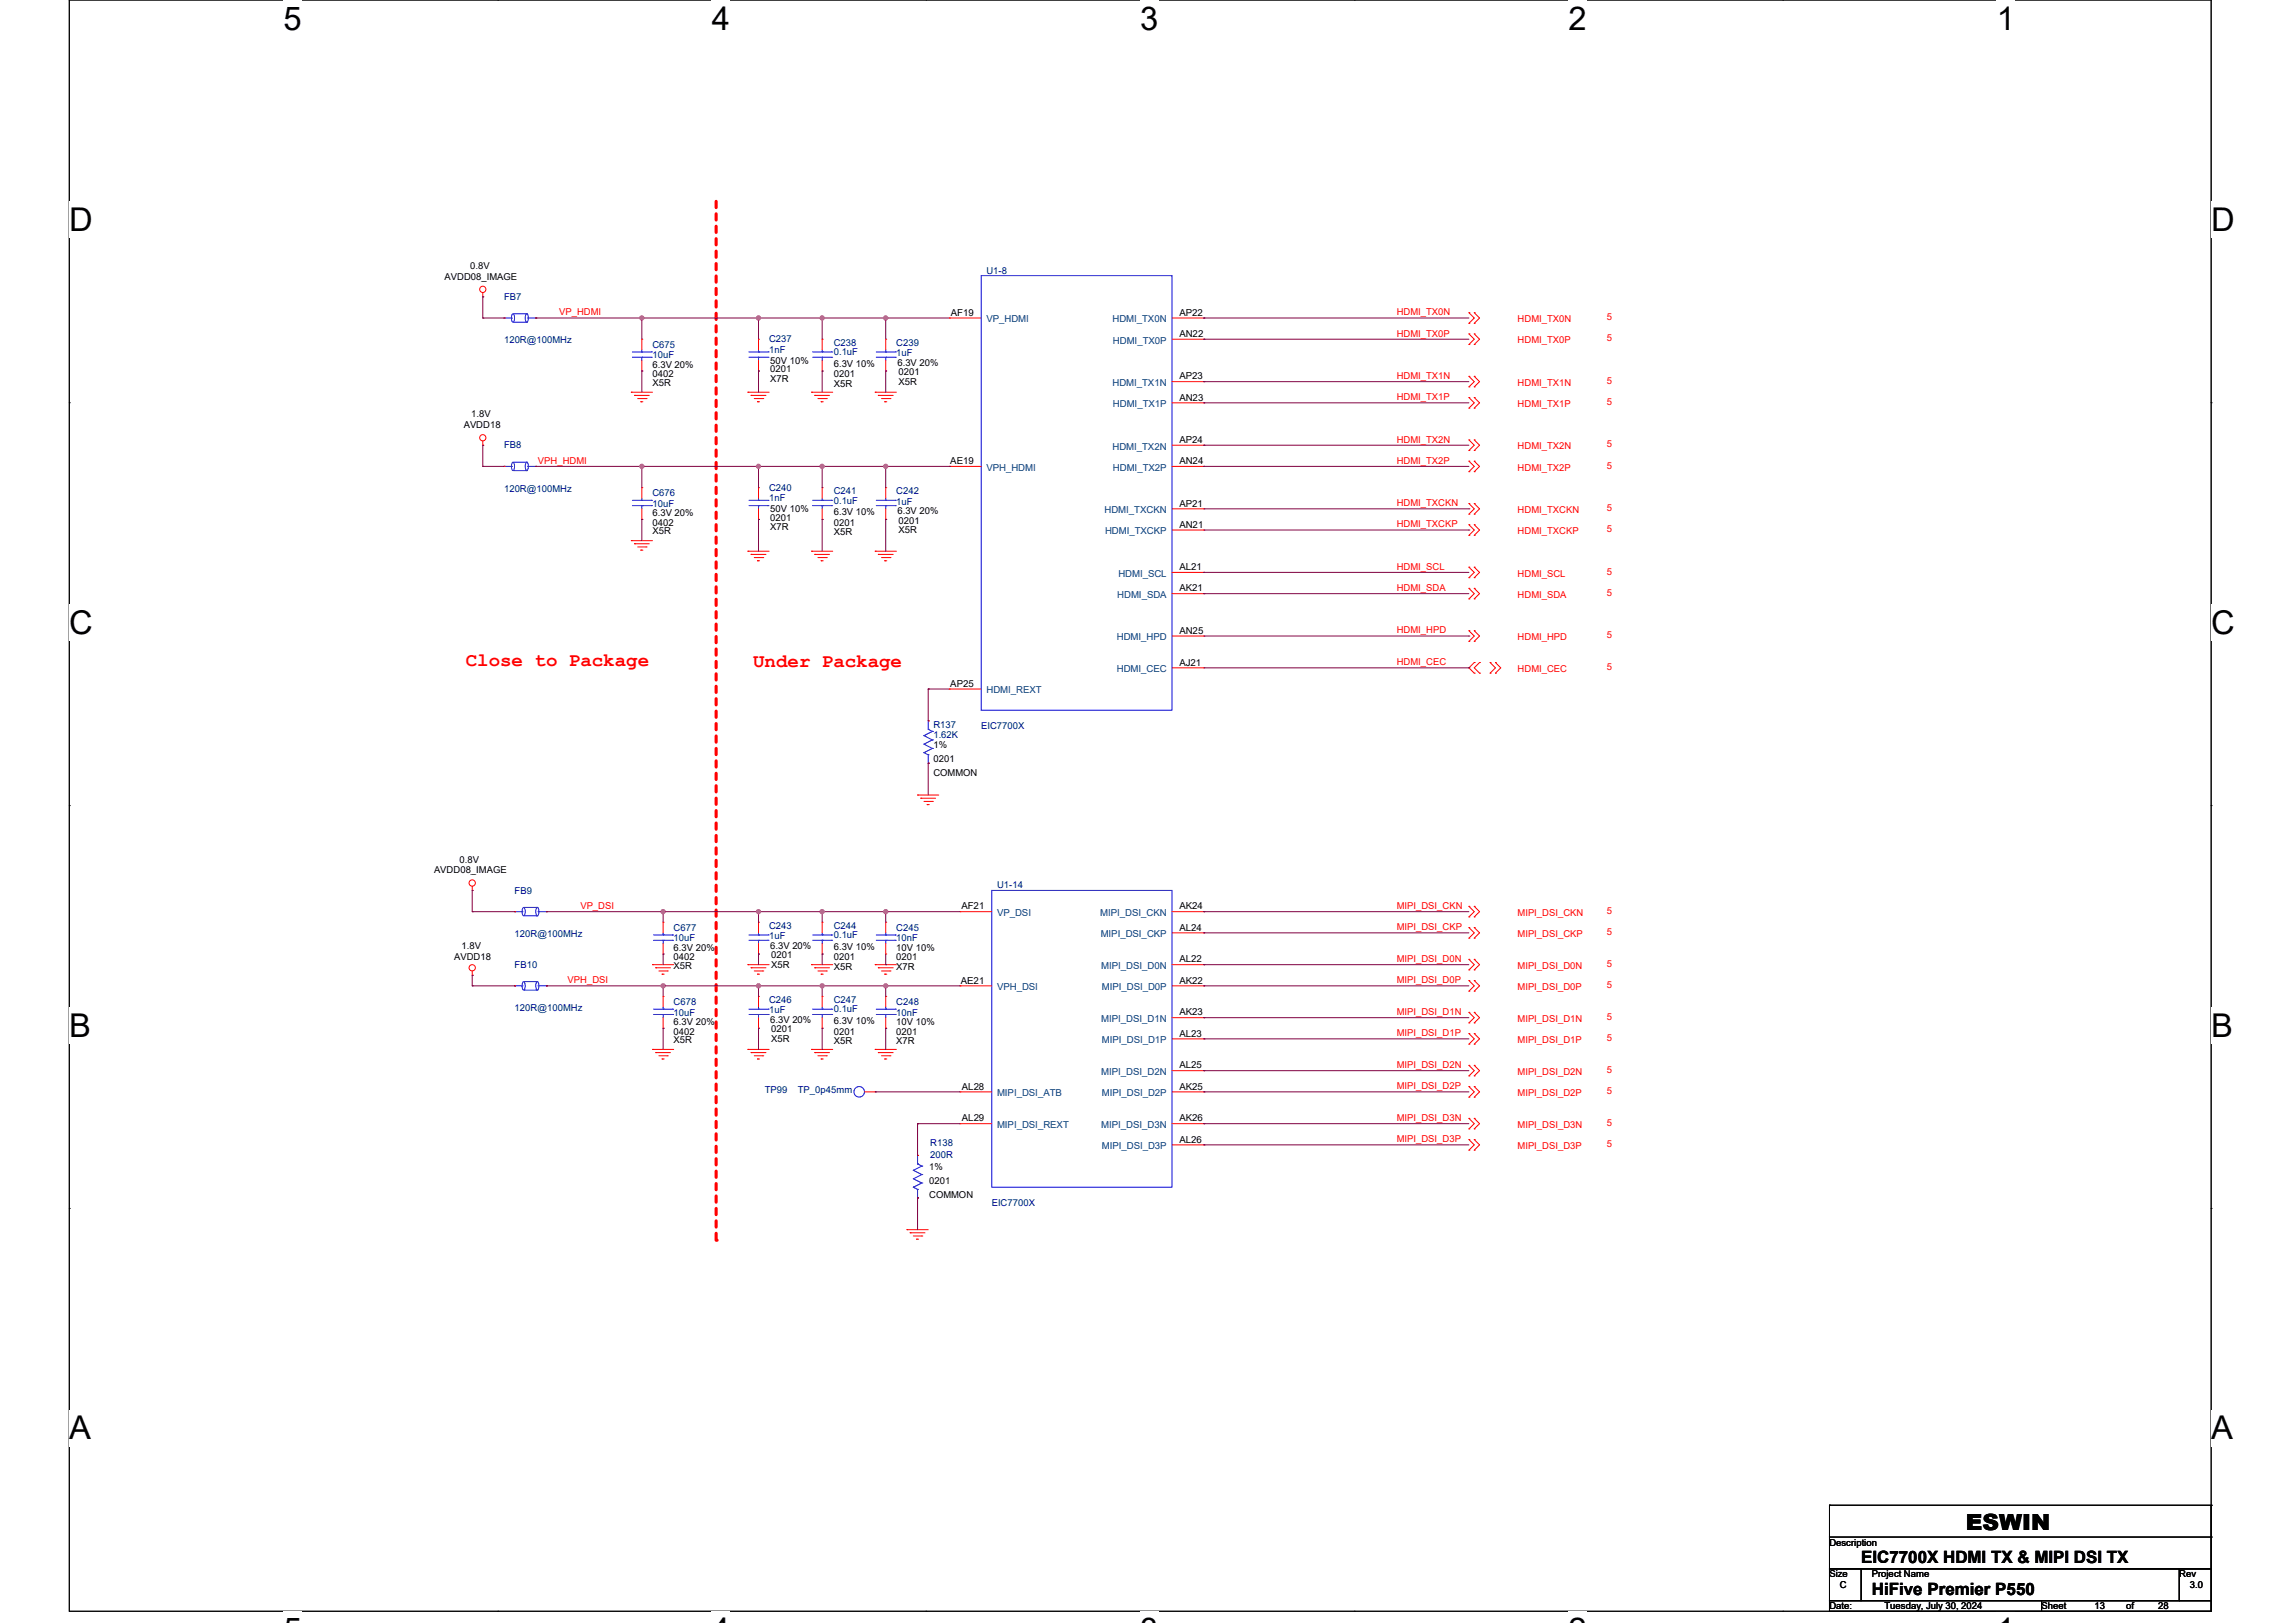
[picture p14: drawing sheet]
<svg xmlns="http://www.w3.org/2000/svg" width="297mm" height="210mm" viewBox="0 0 297 210" stroke-linecap="round" stroke-linejoin="round" font-family="sans-serif">
<defs><g id="words">
<g font-size="4.2">
<text x="36.7" y="3.8">5</text>
<text x="92.1" y="3.8">4</text>
<text x="147.5" y="3.8">3</text>
<text x="202.9" y="3.8">2</text>
<text x="258.3" y="3.8">1</text>
<text x="9" y="29.9">D</text>
<text x="286" y="29.9">D</text>
<text x="9" y="82">C</text>
<text x="286" y="82">C</text>
<text x="9" y="134.1">B</text>
<text x="286" y="134.1">B</text>
<text x="9" y="186.2">A</text>
<text x="286" y="186.2">A</text>
</g>
<text font-size="2.9" x="254.3" y="197.9">ESWIN</text>
<g font-size="2.5" fill="#f00">
<text x="60.3" y="86.1">Close to Package</text>
<text x="97.4" y="86.3">Under Package</text>
</g>
<g font-size="2.2">
<text x="240.8" y="202.3">EIC7700X HDMI TX &amp; MIPI DSI TX</text>
<text x="242.1" y="206.4">HiFive Premier P550</text>
</g>
<g font-size="1.2">
<text x="60.8" y="34.8">0.8V</text>
<text x="57.5" y="36.2">AVDD08_IMAGE</text>
<text x="123" y="40.9">AF19</text>
<text x="152.6" y="40.9">AP22</text>
<text x="84.4" y="47.6">6.3V 20%</text>
<text x="99.6" y="47.1">50V 10%</text>
<text x="107.8" y="47.5">6.3V 10%</text>
<text x="116.1" y="47.3">6.3V 20%</text>
<text x="152.6" y="43.6">AN22</text>
<text x="60.9" y="53.9">1.8V</text>
<text x="84.4" y="48.8">0402</text>
<text x="84.4" y="49.9">X5R</text>
<text x="99.6" y="48.1">0201</text>
<text x="99.6" y="49.4">X7R</text>
<text x="107.8" y="48.8">0201</text>
<text x="107.8" y="50.1">X5R</text>
<text x="116.2" y="48.6">0201</text>
<text x="116.2" y="49.8">X5R</text>
<text x="152.6" y="49.1">AP23</text>
<text x="152.6" y="51.8">AN23</text>
<text x="60" y="55.4">AVDD18</text>
<text x="152.6" y="57.3">AP24</text>
<text x="122.9" y="60.1">AE19</text>
<text x="152.6" y="60.1">AN24</text>
<text x="152.6" y="65.6">AP21</text>
<text x="84.4" y="66.8">6.3V 20%</text>
<text x="84.4" y="68">0402</text>
<text x="84.4" y="69.1">X5R</text>
<text x="99.6" y="66.3">50V 10%</text>
<text x="99.6" y="67.4">0201</text>
<text x="99.6" y="68.6">X7R</text>
<text x="107.8" y="66.7">6.3V 10%</text>
<text x="107.8" y="68">0201</text>
<text x="107.8" y="69.3">X5R</text>
<text x="116.1" y="66.5">6.3V 20%</text>
<text x="116.2" y="67.8">0201</text>
<text x="116.2" y="69">X5R</text>
<text x="152.6" y="68.3">AN21</text>
<text x="152.6" y="73.8">AL21</text>
<text x="152.6" y="76.5">AK21</text>
<text x="152.6" y="82">AN25</text>
<text x="122.9" y="88.9">AP25</text>
<text x="152.6" y="86.1">AJ21</text>
<text x="120.7" y="96.8">1%</text>
<text x="120.7" y="98.6">0201</text>
<text x="120.7" y="100.4">COMMON</text>
<text x="56.1" y="113">AVDD08_IMAGE</text>
<text x="59.4" y="111.7">0.8V</text>
<text x="124.4" y="117.7">AF21</text>
<text x="152.6" y="117.7">AK24</text>
<text x="58.7" y="124.3">AVDD18</text>
<text x="59.7" y="122.8">1.8V</text>
<text x="87.1" y="123">6.3V 20%</text>
<text x="87.1" y="124.3">0402</text>
<text x="87.1" y="125.4">X5R</text>
<text x="99.6" y="122.8">6.3V 20%</text>
<text x="99.8" y="124">0201</text>
<text x="99.8" y="125.2">X5R</text>
<text x="107.8" y="122.9">6.3V 10%</text>
<text x="107.8" y="124.3">0201</text>
<text x="107.8" y="125.5">X5R</text>
<text x="115.9" y="123">10V 10%</text>
<text x="115.9" y="124.3">0201</text>
<text x="115.9" y="125.5">X7R</text>
<text x="152.6" y="120.4">AL24</text>
<text x="152.6" y="124.5">AL22</text>
<text x="124.3" y="127.3">AE21</text>
<text x="152.6" y="127.3">AK22</text>
<text x="152.6" y="131.4">AK23</text>
<text x="87.1" y="132.6">6.3V 20%</text>
<text x="87.1" y="133.9">0402</text>
<text x="87.1" y="135">X5R</text>
<text x="99.6" y="132.4">6.3V 20%</text>
<text x="99.8" y="133.6">0201</text>
<text x="99.8" y="134.8">X5R</text>
<text x="107.8" y="132.5">6.3V 10%</text>
<text x="107.8" y="133.9">0201</text>
<text x="107.8" y="135.1">X5R</text>
<text x="115.9" y="132.6">10V 10%</text>
<text x="115.9" y="133.9">0201</text>
<text x="115.9" y="135.1">X7R</text>
<text x="152.6" y="134.1">AL23</text>
<text x="124.4" y="141">AL28</text>
<text x="152.6" y="138.2">AL25</text>
<text x="152.6" y="141">AK25</text>
<text x="124.4" y="145.1">AL29</text>
<text x="152.6" y="145.1">AK26</text>
<text x="152.6" y="147.8">AL26</text>
<text x="120.2" y="151.4">1%</text>
<text x="120.2" y="153.2">0201</text>
<text x="120.2" y="155">COMMON</text>
<text x="236.6" y="200">Description</text>
<text x="236.6" y="204.1">Size</text>
<text x="236.6" y="208.2">Date:</text>
<text x="238" y="205.5">C</text>
<text x="242.1" y="204.1">Project Name</text>
<text x="243.8" y="208.2">Tuesday, July 30, 2024</text>
<text x="264.1" y="208.2">Sheet</text>
<text x="270.9" y="208.2">13</text>
<text x="275" y="208.2">of</text>
<text x="279.2" y="208.2">28</text>
<text x="281.9" y="204.1">Rev</text>
<text x="283.3" y="205.5">3.0</text>
</g>
<g font-size="1.2" fill="#000080">
<text x="127.6" y="35.4">U1-8</text>
<text x="65.2" y="38.8">FB7</text>
<text x="65.2" y="44.4">120R@100MHz</text>
<text x="84.4" y="45">C675</text>
<text x="84.4" y="46.4">10uF</text>
<text x="99.5" y="44.3">C237</text>
<text x="99.5" y="45.7">1nF</text>
<text x="107.8" y="44.7">C238</text>
<text x="107.8" y="46">0.1uF</text>
<text x="115.9" y="44.7">C239</text>
<text x="115.9" y="46.1">1uF</text>
<text x="65.2" y="58">FB8</text>
<text x="65.2" y="63.6">120R@100MHz</text>
<text x="84.4" y="64.2">C676</text>
<text x="84.4" y="65.6">10uF</text>
<text x="99.5" y="63.5">C240</text>
<text x="99.5" y="64.9">1nF</text>
<text x="107.8" y="63.9">C241</text>
<text x="107.8" y="65.2">0.1uF</text>
<text x="115.9" y="63.9">C242</text>
<text x="115.9" y="65.3">1uF</text>
<text x="120.7" y="94.2">R137</text>
<text x="120.7" y="95.5">1.62K</text>
<text x="126.9" y="94.4">EIC7700X</text>
<text x="66.6" y="115.6">FB9</text>
<text x="129" y="114.9">U1-14</text>
<text x="66.6" y="121.3">120R@100MHz</text>
<text x="66.6" y="125.2">FB10</text>
<text x="87.1" y="120.4">C677</text>
<text x="87.1" y="121.8">10uF</text>
<text x="99.5" y="120.2">C243</text>
<text x="99.5" y="121.5">1uF</text>
<text x="107.8" y="120.2">C244</text>
<text x="107.8" y="121.4">0.1uF</text>
<text x="115.9" y="120.4">C245</text>
<text x="115.9" y="121.8">10nF</text>
<text x="66.6" y="130.9">120R@100MHz</text>
<text x="87.1" y="130">C678</text>
<text x="87.1" y="131.4">10uF</text>
<text x="99.5" y="129.8">C246</text>
<text x="99.5" y="131.1">1uF</text>
<text x="107.8" y="129.8">C247</text>
<text x="107.8" y="131">0.1uF</text>
<text x="115.9" y="130">C248</text>
<text x="115.9" y="131.4">10nF</text>
<text x="98.9" y="141.4">TP99</text>
<text x="103.2" y="141.4">TP_0p45mm</text>
<text x="120.3" y="148.3">R138</text>
<text x="120.3" y="149.8">200R</text>
<text x="128.3" y="156.1">EIC7700X</text>
</g>
<g font-size="1.2" fill="#f00">
<text x="72.3" y="40.8">VP_HDMI</text>
<text x="180.7" y="40.8">HDMI_TX0N</text>
<text x="196.3" y="41.7">HDMI_TX0N</text>
<text x="207.8" y="41.4">5</text>
<text x="180.7" y="43.6">HDMI_TX0P</text>
<text x="196.3" y="44.4">HDMI_TX0P</text>
<text x="207.8" y="44.2">5</text>
<text x="180.7" y="49.1">HDMI_TX1N</text>
<text x="180.7" y="51.8">HDMI_TX1P</text>
<text x="196.3" y="49.9">HDMI_TX1N</text>
<text x="196.3" y="52.7">HDMI_TX1P</text>
<text x="207.8" y="49.7">5</text>
<text x="207.8" y="52.4">5</text>
<text x="180.7" y="57.3">HDMI_TX2N</text>
<text x="196.3" y="58.2">HDMI_TX2N</text>
<text x="207.8" y="57.9">5</text>
<text x="69.6" y="60">VPH_HDMI</text>
<text x="180.7" y="60">HDMI_TX2P</text>
<text x="180.7" y="65.5">HDMI_TXCKN</text>
<text x="196.3" y="60.9">HDMI_TX2P</text>
<text x="207.8" y="60.6">5</text>
<text x="180.7" y="68.3">HDMI_TXCKP</text>
<text x="196.3" y="66.4">HDMI_TXCKN</text>
<text x="196.3" y="69.1">HDMI_TXCKP</text>
<text x="207.8" y="66.1">5</text>
<text x="207.8" y="68.9">5</text>
<text x="180.7" y="73.7">HDMI_SCL</text>
<text x="180.7" y="76.5">HDMI_SDA</text>
<text x="196.3" y="74.6">HDMI_SCL</text>
<text x="196.3" y="77.4">HDMI_SDA</text>
<text x="207.8" y="74.3">5</text>
<text x="207.8" y="77.1">5</text>
<text x="180.7" y="82">HDMI_HPD</text>
<text x="196.3" y="82.8">HDMI_HPD</text>
<text x="207.8" y="82.6">5</text>
<text x="180.7" y="86.1">HDMI_CEC</text>
<text x="196.3" y="87">HDMI_CEC</text>
<text x="207.8" y="86.7">5</text>
<text x="75.1" y="117.6">VP_DSI</text>
<text x="180.7" y="117.6">MIPI_DSI_CKN</text>
<text x="196.3" y="118.5">MIPI_DSI_CKN</text>
<text x="207.8" y="118.2">5</text>
<text x="180.7" y="120.4">MIPI_DSI_CKP</text>
<text x="180.7" y="124.5">MIPI_DSI_D0N</text>
<text x="196.3" y="121.3">MIPI_DSI_CKP</text>
<text x="196.3" y="125.4">MIPI_DSI_D0N</text>
<text x="207.8" y="121">5</text>
<text x="207.8" y="125.1">5</text>
<text x="73.4" y="127.2">VPH_DSI</text>
<text x="180.7" y="127.2">MIPI_DSI_D0P</text>
<text x="180.7" y="131.3">MIPI_DSI_D1N</text>
<text x="196.3" y="128.1">MIPI_DSI_D0P</text>
<text x="207.8" y="127.8">5</text>
<text x="207.8" y="132">5</text>
<text x="180.7" y="134.1">MIPI_DSI_D1P</text>
<text x="196.3" y="132.2">MIPI_DSI_D1N</text>
<text x="196.3" y="135">MIPI_DSI_D1P</text>
<text x="207.8" y="134.7">5</text>
<text x="180.7" y="138.2">MIPI_DSI_D2N</text>
<text x="180.7" y="140.9">MIPI_DSI_D2P</text>
<text x="196.3" y="139.1">MIPI_DSI_D2N</text>
<text x="196.3" y="141.8">MIPI_DSI_D2P</text>
<text x="207.8" y="138.8">5</text>
<text x="207.8" y="141.6">5</text>
<text x="180.7" y="145.1">MIPI_DSI_D3N</text>
<text x="180.7" y="147.8">MIPI_DSI_D3P</text>
<text x="196.3" y="145.9">MIPI_DSI_D3N</text>
<text x="196.3" y="148.7">MIPI_DSI_D3P</text>
<text x="207.8" y="145.7">5</text>
<text x="207.8" y="148.4">5</text>
</g>
<g font-size="1.2" fill="#004080">
<text x="127.6" y="41.7">VP_HDMI</text>
<text x="143.9" y="41.7">HDMI_TX0N</text>
<text x="144" y="44.4">HDMI_TX0P</text>
<text x="143.9" y="49.9">HDMI_TX1N</text>
<text x="144" y="52.7">HDMI_TX1P</text>
<text x="143.9" y="58.2">HDMI_TX2N</text>
<text x="127.6" y="60.9">VPH_HDMI</text>
<text x="144" y="60.9">HDMI_TX2P</text>
<text x="142.9" y="66.4">HDMI_TXCKN</text>
<text x="142.9" y="69.1">HDMI_TXCKP</text>
<text x="144.5" y="77.4">HDMI_SDA</text>
<text x="144.7" y="74.6">HDMI_SCL</text>
<text x="144.5" y="82.9">HDMI_HPD</text>
<text x="127.6" y="89.7">HDMI_REXT</text>
<text x="144.5" y="87">HDMI_CEC</text>
<text x="129" y="118.5">VP_DSI</text>
<text x="142.3" y="118.5">MIPI_DSI_CKN</text>
<text x="142.4" y="121.3">MIPI_DSI_CKP</text>
<text x="142.5" y="125.4">MIPI_DSI_D0N</text>
<text x="129" y="128.1">VPH_DSI</text>
<text x="142.5" y="128.1">MIPI_DSI_D0P</text>
<text x="142.5" y="132.2">MIPI_DSI_D1N</text>
<text x="142.5" y="135">MIPI_DSI_D1P</text>
<text x="129" y="141.8">MIPI_DSI_ATB</text>
<text x="142.5" y="139.1">MIPI_DSI_D2N</text>
<text x="142.5" y="141.8">MIPI_DSI_D2P</text>
<text x="129" y="146">MIPI_DSI_REXT</text>
<text x="142.5" y="146">MIPI_DSI_D3N</text>
<text x="142.5" y="148.7">MIPI_DSI_D3P</text>
</g>
</g></defs>
<path d="M9 0h277v208.5h-277z" fill="none" stroke="#000" stroke-width=".13"/>
<g fill="#fff">
<path d="M36.7 0h2.3v4.7h-2.3z"/>
<path d="M36.7 208.5h2.3v1.5h-2.3z"/>
</g>
<path d="M64.4 0h.1M64.4 208.5h.1" fill="none" stroke="#000" stroke-width=".13"/>
<g fill="#fff">
<path d="M92.1 0h2.3v4.7h-2.3z"/>
<path d="M92.1 208.5h2.3v1.5h-2.3z"/>
</g>
<path d="M119.8 0h.1M119.8 208.5h.1" fill="none" stroke="#000" stroke-width=".13"/>
<g fill="#fff">
<path d="M147.5 0h2.3v4.7h-2.3z"/>
<path d="M147.5 208.5h2.3v1.5h-2.3z"/>
</g>
<path d="M175.2 0h.1M175.2 208.5h.1" fill="none" stroke="#000" stroke-width=".13"/>
<g fill="#fff">
<path d="M202.9 0h2.3v4.7h-2.3z"/>
<path d="M202.9 208.5h2.3v1.5h-2.3z"/>
</g>
<path d="M230.6 0h.1M230.6 208.5h.1" fill="none" stroke="#000" stroke-width=".13"/>
<g fill="#fff">
<path d="M258.3 0h2.4v4.7h-2.4z"/>
<path d="M258.3 208.5h2.4v1.5h-2.4z"/>
<path d="M9 26.1h3v4.7h-3z"/>
<path d="M286 26.1h3.1v4.7h-3.1z"/>
<path d="M9 78.2h3v4.7h-3z"/>
<path d="M286 78.2h3.1v4.7h-3.1z"/>
</g>
<path d="M9 52.1h.1M286 52.1h.1" fill="none" stroke="#000" stroke-width=".13"/>
<g fill="#fff">
<path d="M9 130.3h2.8v4.7h-2.8z"/>
<path d="M286 130.3h2.9v4.7h-2.9z"/>
</g>
<path d="M9 104.2h.1M286 104.2h.1" fill="none" stroke="#000" stroke-width=".13"/>
<g fill="#fff">
<path d="M9 182.4h2.8v4.7h-2.8z"/>
<path d="M286 182.4h2.9v4.7h-2.9z"/>
</g>
<path d="M9 156.4h.1M286 156.4h.1" fill="none" stroke="#000" stroke-width=".13"/>
<path d="M92.6 26.1v134.4" fill="none" stroke="#f00" stroke-width=".4" stroke-dasharray=".8 .8"/>
<circle cx="92.6" cy="160.5" r=".2" fill="#f00" stroke-dasharray=".8 .8"/>
<g fill="none" stroke="#f00" stroke-width=".13">
<path d="M62.5 38.4h.1M62.5 37.9v.5M62.5 57.6h.1M62.5 57.1v.5M65.2 41.1h.1M69.3 41.1h.1M81.7 50.7h.1M81.7 50.7h2.7M82.1 51.2h.1M82.1 51.2h1.9M82.5 51.6h1.1M82.9 52h.1"/>
<path d="M82.9 52h.3M83 43.9h.1M83 48h.1M83 43.9v1.4M83 46.6v1.4M83.6 51.6h.1M96.7 50.7h.1M96.7 50.7h2.8M97.2 51.2h.1M97.2 51.2h1.9M97.6 51.6h1.1M98 52h.1"/>
<path d="M98 52h.3M98.1 43.9h.1M98.1 48h.1M98.1 43.9v1.4M98.1 46.6v1.4M98.7 51.6h.1M105 50.7h.1M105 50.7h2.7M105.4 51.2h.1M105.4 51.2h1.9M105.8 51.6h1.1M106.2 52h.1"/>
<path d="M106.2 52h.3M106.4 43.9h.1M106.4 48h.1M106.4 43.9v1.4M106.4 46.6v1.4M106.9 51.6h.1M113.2 50.7h.1M113.2 50.7h2.8M113.6 51.2h.1M113.6 51.2h1.9M114 51.6h1.1M114.4 52h.1"/>
<path d="M114.4 52h.3M114.6 43.9h.1M114.6 48h.1M114.6 43.9v1.4M114.6 46.6v1.4M115.1 51.6h.1M122.8 41.1h.1M122.8 41.1h4.1M151.6 41.1h4.1M151.6 43.9h4.1M151.6 49.4h4.1M151.6 52.1h4.1"/>
<path d="M151.6 57.6h4.1M155.7 41.1h.1M155.7 43.9h.1M155.7 49.4h.1M155.7 52.1h.1M155.7 57.6h.1M190 41.8h.1M190 40.5h.1M190 44.6h.1M190 43.2h.1M190 50.1h.1M190 48.7h.1"/>
<path d="M190 52.8h.1M190 51.4h.1M190 58.3h.1M190 56.9h.1M190 59.7h.1M190 40.5l.7 .6-.7 .7M190 43.2l.7 .7-.7 .7M190 48.7l.7 .7-.7 .7M190 51.4l.7 .7-.7 .7M190 56.9l.7 .7-.7 .7M190 59.7l.7 .6-.7 .7M190.7 41.8h.1"/>
<path d="M190.7 40.5h.1M190.7 44.6h.1M190.7 43.2h.1M190.7 50.1h.1M190.7 48.7h.1M190.7 52.8h.1M190.7 51.4h.1M190.7 58.3h.1M190.7 56.9h.1M190.7 59.7h.1M190.7 40.5l.7 .6-.7 .7M190.7 43.2l.7 .7-.7 .7"/>
<path d="M190.7 48.7l.7 .7-.7 .7M190.7 51.4l.7 .7-.7 .7M190.7 56.9l.7 .7-.7 .7M190.7 59.7l.7 .6-.7 .7M65.2 60.3h.1M69.3 60.3h.1M81.7 70h.1M81.7 70h2.7M82.1 70.4h.1M82.1 70.4h1.9M82.5 70.8h1.1M82.9 71.2h.1"/>
<path d="M82.9 71.2h.3M83 63.1h.1M83 67.2h.1M83 63.1v1.4M83 65.8v1.4M83.6 70.8h.1M96.7 71.3h.1M96.7 71.3h2.8M97.2 71.7h.1M97.2 71.7h1.9M97.6 72.1h1.1M98 72.6h.1"/>
<path d="M98 72.6h.3M98.1 63.1h.1M98.1 67.2h.1M98.1 63.1v1.4M98.1 65.8v1.4M98.7 72.1h.1M105 71.3h.1M105 71.3h2.7M105.4 71.7h.1M105.4 71.7h1.9M105.8 72.1h1.1M106.2 72.6h.1"/>
<path d="M106.2 72.6h.3M106.4 63.1h.1M106.4 67.2h.1M106.4 63.1v1.4M106.4 65.8v1.4M106.9 72.1h.1M113.2 71.3h.1M113.2 71.3h2.8M113.6 71.7h.1M113.6 71.7h1.9M114 72.1h1.1M114.4 72.6h.1"/>
<path d="M114.4 72.6h.3M114.6 63.1h.1M114.6 67.2h.1M114.6 63.1v1.4M114.6 65.8v1.4M115.1 72.1h.1M122.8 60.3h.1M122.8 60.3h4.1M151.6 60.3h4.1M151.6 65.8h4.1M151.6 68.6h4.1M151.6 74.1h4.1"/>
<path d="M151.6 76.8h4.1M155.7 60.3h.1M155.7 65.8h.1M155.7 68.6h.1M155.7 74.1h.1M155.7 76.8h.1M190 61h.1M190 66.5h.1M190 65.2h.1M190 69.3h.1M190 67.9h.1M190 74.8h.1"/>
<path d="M190 73.4h.1M190 77.5h.1M190 76.1h.1M190 65.2l.7 .6-.7 .7M190 67.9l.7 .7-.7 .7M190 73.4l.7 .7-.7 .7M190 76.1l.7 .7-.7 .7M190.7 61h.1M190.7 66.5h.1M190.7 65.2h.1M190.7 69.3h.1M190.7 67.9h.1"/>
<path d="M190.7 74.8h.1M190.7 73.4h.1M190.7 77.5h.1M190.7 76.1h.1M190.7 65.2l.7 .6-.7 .7M190.7 67.9l.7 .7-.7 .7M190.7 73.4l.7 .7-.7 .7M190.7 76.1l.7 .7-.7 .7M120.1 93.3h.1M120.1 98.8h.1M122.8 89.2h.1M122.8 89.2h4.1"/>
<path d="M151.6 82.3h4.1M151.6 86.4h4.1M155.7 82.3h.1M155.7 86.4h.1M190 83h.1M190 81.6h.1M190 81.6l.7 .7-.7 .7M190.7 83h.1M190.7 81.6h.1M190.7 85.7h.1M190.7 87.1h.1M190.7 81.6l.7 .7-.7 .7"/>
<path d="M190.7 85.7l-.7 .7 .7 .7M191.4 87.1h.1M191.4 85.7h.1M191.4 85.7l-.7 .7 .7 .7M192.8 87.1h.1M192.8 85.7h.1M192.8 85.7l.6 .7-.6 .7M193.4 87.1h.1M193.4 85.7h.1M193.4 85.7l.7 .7-.7 .7M61.1 115.2h.1M61.1 114.7v.5"/>
<path d="M66.6 118h.1M70.7 118h.1M85.8 119.3h.1M85.8 119.3v1.4M98.1 119.3h.1M98.1 119.3v1.4M106.4 119.3h.1M106.4 119.3v1.4M114.6 119.3h.1M114.6 119.3v1.4M118.7 102.9h.1M118.7 102.9h2.7"/>
<path d="M119.1 103.3h.1M119.1 103.3h1.9M119.5 103.7h1.1M119.9 104.1h.1M119.9 104.1h.3M120.6 103.7h.1M124.2 118h.1M124.2 118h4.1M151.6 118h4.1M155.7 118h.1M190 118.6h.1M190 117.3h.1"/>
<path d="M190 117.3l.7 .7-.7 .6M190.7 118.6h.1M190.7 117.3h.1M190.7 117.3l.7 .7-.7 .6M61.1 126.2h.1M61.1 125.6v.6M66.6 127.6h.1M70.7 127.6h.1M84.4 124.8h.1M84.4 135.8h.1M84.4 135.8h2.7M84.4 124.8h2.7"/>
<path d="M84.8 125.2h.1M84.8 136.2h.1M84.8 136.2h1.9M84.8 125.2h1.9M85.2 136.6h1.1M85.2 125.6h1.1M85.6 126h.1M85.6 137h.1M85.6 137h.3M85.6 126h.3M85.8 128.9h.1M85.8 133h.1"/>
<path d="M85.8 123.4h.1M85.8 122.1v1.3M85.8 128.9v1.4M85.8 131.7v1.3M86.3 125.6h.1M86.3 136.6h.1M96.7 135.8h.1M96.7 124.8h.1M96.7 135.8h2.8M96.7 124.8h2.8M97.2 136.2h.1M97.2 125.2h.1"/>
<path d="M97.2 136.2h1.9M97.2 125.2h1.9M97.6 136.6h1.1M97.6 125.6h1.1M98 137h.1M98 126h.1M98 137h.3M98 126h.3M98.1 123.4h.1M98.1 128.9h.1M98.1 133h.1M98.1 122.1v1.3"/>
<path d="M98.1 128.9v1.4M98.1 131.7v1.3M98.7 136.6h.1M98.7 125.6h.1M105 135.8h.1M105 124.8h.1M105 135.8h2.7M105 124.8h2.7M105.4 136.2h.1M105.4 125.2h.1M105.4 136.2h1.9M105.4 125.2h1.9"/>
<path d="M105.8 136.6h1.1M105.8 125.6h1.1M106.2 137h.1M106.2 126h.1M106.2 137h.3M106.2 126h.3M106.4 123.4h.1M106.4 128.9h.1M106.4 133h.1M106.4 122.1v1.3M106.4 128.9v1.4M106.4 131.7v1.3"/>
<path d="M106.9 136.6h.1M106.9 125.6h.1M113.2 135.8h.1M113.2 124.8h.1M113.2 135.8h2.8M113.2 124.8h2.8M113.6 136.2h.1M113.6 125.2h.1M113.6 136.2h1.9M113.6 125.2h1.9M114 136.6h1.1M114 125.6h1.1"/>
<path d="M114.4 137h.1M114.4 126h.1M114.4 137h.3M114.4 126h.3M114.6 128.9h.1M114.6 133h.1M114.6 123.4h.1M114.6 122.1v1.3M114.6 128.9v1.4M114.6 131.7v1.3M115.1 136.6h.1M115.1 125.6h.1"/>
<path d="M124.2 127.6h.1M124.2 127.6h4.1M151.6 124.8h4.1M151.6 127.6h4.1M151.6 120.7h4.1M151.6 131.7h4.1M151.6 134.4h4.1M151.6 138.5h4.1M155.7 120.7h.1M155.7 124.8h.1M155.7 127.6h.1M155.7 131.7h.1"/>
<path d="M155.7 134.4h.1M155.7 138.5h.1M190 121.4h.1M190 120h.1M190 125.5h.1M190 124.1h.1M190 128.2h.1M190 126.9h.1M190 132.4h.1M190 131h.1M190 135.1h.1M190 133.7h.1"/>
<path d="M190 139.2h.1M190 137.8h.1M190 120l.7 .7-.7 .7M190 124.1l.7 .7-.7 .7M190 126.9l.7 .7-.7 .6M190 131l.7 .7-.7 .7M190 133.7l.7 .7-.7 .7M190 137.8l.7 .7-.7 .7M190.7 121.4h.1M190.7 120h.1M190.7 125.5h.1M190.7 124.1h.1"/>
<path d="M190.7 128.2h.1M190.7 126.9h.1M190.7 132.4h.1M190.7 131h.1M190.7 135.1h.1M190.7 133.7h.1M190.7 139.2h.1M190.7 137.8h.1M190.7 120l.7 .7-.7 .7M190.7 124.1l.7 .7-.7 .7M190.7 126.9l.7 .7-.7 .6M190.7 131l.7 .7-.7 .7"/>
<path d="M190.7 133.7l.7 .7-.7 .7M190.7 137.8l.7 .7-.7 .7M111.8 141.3h1.4M113.2 141.3h.1M117.3 159.1h.1M117.3 159.1h2.8M117.7 159.5h.1M117.7 159.5h2M118.1 159.9h1.1M118.7 149.5h.1M118.7 155h.1M119.2 159.9h.1"/>
<path d="M124.2 141.3h.1M124.2 145.4h.1M124.2 141.3h4.1M124.2 145.4h4.1M151.6 141.3h4.1M151.6 145.4h4.1M151.6 148.1h4.1M155.7 141.3h.1M155.7 145.4h.1M155.7 148.1h.1M190 142h.1M190 140.6h.1"/>
<path d="M190 146.1h.1M190 144.7h.1M190 148.8h.1M190 147.4h.1M190 140.6l.7 .7-.7 .7M190 144.7l.7 .7-.7 .7M190 147.4l.7 .7-.7 .7M190.7 142h.1M190.7 140.6h.1M190.7 146.1h.1M190.7 144.7h.1M190.7 148.8h.1"/>
<path d="M190.7 147.4h.1M190.7 140.6l.7 .7-.7 .7M190.7 144.7l.7 .7-.7 .7M190.7 147.4l.7 .7-.7 .7M118.6 160.3h.1M118.6 160.3h.2"/>
<circle cx="62.4" cy="37.4" r=".4"/>
<circle cx="62.5" cy="56.6" r=".4"/>
<circle cx="61.1" cy="114.3" r=".41"/>
<circle cx="61.1" cy="125.2" r=".4"/>
</g>
<path d="M236.7 198.9h49.3v4.1h-49.3zM236.7 194.8h.1M236.7 194.8v4.1M236.7 194.8h49.3M286 194.8h.1M286 198.9h.1M286 194.8v4.1M236.7 203h4.1v4.1h-4.1zM236.7 207.1h27.4v1.4h-27.4zM240.8 203h41.1v4.1h-41.1zM264.1 207.1h21.9v1.4h-21.9zM281.9 203h4.1v4.1h-4.1z" fill="none" stroke="#000" stroke-width=".13"/>
<g fill="none" stroke="#00f" stroke-width=".13">
<path d="M126.9 35.7h24.7v56.2h-24.7zM65.2 41.1h.1M65.2 41.1h1.1M66.3 40.7l.1-.1a.84 .84 0 0 1 0 1.1 .82 .82 0 0 1-.1-1zM66.3 59.9l.1-.1a.82 .82 0 0 1 0 1.1 .81 .81 0 0 1-.1-1zM66.4 41.7h1.7M66.4 40.6h1.7M66.4 59.8h1.7M68 40.7l.1-.1a.84 .84 0 0 1 0 1.1 .82 .82 0 0 1-.1-1zM68 59.9l.1-.1a.82 .82 0 0 1 0 1.1 .81 .81 0 0 1-.1-1zM68.1 41.7h.1M68.1 40.6h.1"/>
<path d="M68.1 59.8h.1M68.2 41.1h1.1M69.3 41.1h.1M81.8 46.2h2.5M81.8 45.5h2.5M83 45.5h.1M83 46.2h.1M83 45.3v.2M83 46.2v.4M84.3 46.2h.1M84.3 45.5h.1M96.9 46.2h2.5"/>
<path d="M96.9 45.5h2.5M98.1 45.5h.1M98.1 46.2h.1M98.1 45.3v.2M98.1 46.2v.4M99.4 46.2h.1M99.4 45.5h.1M105.1 46.2h2.5M105.1 45.5h2.5M106.4 45.5h.1M106.4 46.2h.1M106.4 45.3v.2"/>
<path d="M106.4 46.2v.4M107.6 46.2h.1M107.6 45.5h.1M113.3 46.2h2.5M113.3 45.5h2.5M114.6 45.5h.1M114.6 46.2h.1M114.6 45.3v.2M114.6 46.2v.4M115.8 46.2h.1M115.8 45.5h.1M65.2 60.3h.1"/>
<path d="M65.2 60.3h1.1M66.4 60.9h1.7M68.1 60.9h.1M68.2 60.3h1.1M69.3 60.3h.1M81.8 65.4h2.5M81.8 64.7h2.5M83 64.7h.1M83 65.4h.1M83 64.5v.2M83 65.4v.4M84.3 65.4h.1"/>
<path d="M84.3 64.7h.1M96.9 65.4h2.5M96.9 64.7h2.5M98.1 64.7h.1M98.1 65.4h.1M98.1 64.5v.2M98.1 65.4v.4M99.4 65.4h.1M99.4 64.7h.1M105.1 65.4h2.5M105.1 64.7h2.5M106.4 64.7h.1"/>
<path d="M106.4 65.4h.1M106.4 64.5v.2M106.4 65.4v.4M107.6 65.4h.1M107.6 64.7h.1M113.3 65.4h2.5M113.3 64.7h2.5M114.6 64.7h.1M114.6 65.4h.1M114.6 64.5v.2M114.6 65.4v.4M115.8 65.4h.1"/>
<path d="M115.8 64.7h.1M119.5 97.4h.1M119.5 95.2h.1M119.5 97.4l.6 .3M119.5 95.2l1.1 .5M120.1 97.7h.1M120.1 94.4h.1M120.1 93.3h.1M120.1 98.8h.1M120.1 94.4l.5 .2M120.1 93.3v1.1M120.1 97.7v1.1"/>
<path d="M120.6 96.8h.1M120.6 95.7h.1M120.6 94.6h.1M120.6 95.7l-1.1 .6 1.1 .5M120.6 96.8l-1.1 .6M120.6 94.6l-1.1 .6M66.6 118h.1M66.6 118h1.1M67.6 117.5l.1-.1a.82 .82 0 0 1 0 1.1 .81 .81 0 0 1-.1-1zM67.8 118.5h1.6M67.8 117.4h1.6M69.4 117.5l.1-.1a.82 .82 0 0 1 0 1.1 .81 .81 0 0 1-.1-1z"/>
<path d="M69.4 118.5h.1M69.4 117.4h.1M69.6 118h1.1M70.7 118h.1M128.3 115.2h23.3v38.4h-23.3zM66.6 127.6h.1M66.6 127.6h1.1M67.6 127.1l.1-.1a.84 .84 0 0 1 0 1.1 .82 .82 0 0 1-.1-1zM67.8 128.1h1.6M67.8 127h1.6M69.4 127.1l.1-.1a.84 .84 0 0 1 0 1.1 .82 .82 0 0 1-.1-1zM69.4 128.1h.1"/>
<path d="M69.4 127h.1M69.6 127.6h1.1M70.7 127.6h.1M84.5 121.7h2.5M84.5 121h2.5M84.5 131.3h2.5M84.5 130.6h2.5M85.8 130.6h.1M85.8 131.3h.1M85.8 121h.1M85.8 121.7h.1M85.8 120.7v.3"/>
<path d="M85.8 121.7v.4M85.8 130.3v.3M85.8 131.3v.4M87 131.3h.1M87 130.6h.1M87 121.7h.1M87 121h.1M96.9 121.7h2.5M96.9 121h2.5M96.9 131.3h2.5M96.9 130.6h2.5M98.1 121h.1"/>
<path d="M98.1 121.7h.1M98.1 130.6h.1M98.1 131.3h.1M98.1 120.7v.3M98.1 121.7v.4M98.1 130.3v.3M98.1 131.3v.4M99.4 121.7h.1M99.4 121h.1M99.4 131.3h.1M99.4 130.6h.1M105.1 121.7h2.5"/>
<path d="M105.1 121h2.5M105.1 131.3h2.5M105.1 130.6h2.5M106.4 121h.1M106.4 121.7h.1M106.4 130.6h.1M106.4 131.3h.1M106.4 120.7v.3M106.4 121.7v.4M106.4 130.3v.3M106.4 131.3v.4M107.6 121.7h.1"/>
<path d="M107.6 121h.1M107.6 131.3h.1M107.6 130.6h.1M113.3 121.7h2.5M113.3 121h2.5M113.3 131.3h2.5M113.3 130.6h2.5M114.6 130.6h.1M114.6 131.3h.1M114.6 121h.1M114.6 121.7h.1M114.6 120.7v.3"/>
<path d="M114.6 121.7v.4M114.6 130.3v.3M114.6 131.3v.4M115.8 131.3h.1M115.8 130.6h.1M115.8 121.7h.1M115.8 121h.1M118.1 153.6h.1M118.1 151.4h.1M118.1 153.6l.6 .3M118.1 151.4l1.1 .6M118.7 153.9h.1"/>
<path d="M118.7 150.6h.1M118.7 149.5h.1M118.7 155h.1M118.7 150.6l.5 .3M118.7 149.5v1.1M118.7 153.9v1.1M119.2 153.1h.1M119.2 152h.1M119.2 150.9h.1M119.2 152l-1.1 .5 1.1 .6M119.2 153.1l-1.1 .5M119.2 150.9l-1.1 .5"/>
<circle cx="111.1" cy="141.3" r=".68"/>
</g>
<g fill="none" stroke="#800040" stroke-width=".13">
<path d="M62.5 38.4h.1M62.5 38.4v2.7M62.5 41.1h.1M62.5 57.6h.1M62.5 41.1h2.7M62.5 57.6v2.7M69.3 41.1h53.5M83 41.1h.1M83 48h.1M83 41.1v2.8M83 48v2.7M98.1 48h.1"/>
<path d="M98.1 41.1h.1M98.1 41.1v2.8M98.1 48v2.7M106.4 48h.1M106.4 41.1h.1M106.4 41.1v2.8M106.4 48v2.7M114.6 48h.1M114.6 41.1h.1M114.6 41.1v2.8M114.6 48v2.7M155.7 43.9h.1"/>
<path d="M155.7 49.4h.1M155.7 52.1h.1M155.7 57.6h.1M155.7 41.1h.1M155.7 41.1h34.3M155.7 43.9h34.3M155.7 49.4h34.3M155.7 52.1h34.3M155.7 57.6h34.3M62.5 60.3h.1M62.5 60.3h2.7M69.3 60.3h53.5"/>
<path d="M83 60.3h.1M83 67.2h.1M83 60.3v2.8M83 67.2v2.8M98.1 67.2h.1M98.1 60.3h.1M98.1 60.3v2.8M98.1 67.2v4.1M106.4 67.2h.1M106.4 60.3h.1M106.4 60.3v2.8M106.4 67.2v4.1"/>
<path d="M114.6 67.2h.1M114.6 60.3h.1M114.6 60.3v2.8M114.6 67.2v4.1M122.8 60.3h.1M155.7 60.3h.1M155.7 74.1h.1M155.7 76.8h.1M155.7 60.3h34.3M155.7 68.6h34.3M155.7 65.8h34.3M155.7 74.1h34.3"/>
<path d="M155.7 76.8h34.3M190 68.6h.1M190 65.8h.1M120.1 89.2h.1M120.1 98.8h.1M120.1 89.2h2.7M120.1 89.2v4.1M120.1 98.8v4.1M155.7 86.4h34.3M155.7 82.3h34.3M190 86.4h.1M190 82.3h.1"/>
<path d="M61.1 115.2h.1M61.1 118h.1M61.1 118h5.5M61.1 115.2v2.8M70.7 118h53.5M85.8 118h.1M85.8 118v1.3M98.1 118h.1M98.1 118v1.3M106.4 118h.1M106.4 118v1.3M114.6 118h.1"/>
<path d="M114.6 118v1.3M155.7 118h.1M155.7 118h34.3M61.1 126.2h.1M61.1 127.6h.1M61.1 127.6h5.5M61.1 126.2v1.4M70.7 127.6h53.5M85.8 127.6h.1M85.8 123.4h.1M85.8 133h.1M85.8 123.4v1.4"/>
<path d="M85.8 127.6v1.3M85.8 133v2.8M98.1 127.6h.1M98.1 123.4h.1M98.1 133h.1M98.1 123.4v1.4M98.1 127.6v1.3M98.1 133v2.8M106.4 133h.1M106.4 123.4h.1M106.4 127.6h.1M106.4 123.4v1.4"/>
<path d="M106.4 127.6v1.3M106.4 133v2.8M114.6 133h.1M114.6 127.6h.1M114.6 124.8h.1M114.6 123.4v1.4M114.6 127.6v1.3M114.6 133v2.8M155.7 120.7h.1M155.7 124.8h.1M155.7 127.6h.1M155.7 131.7h.1"/>
<path d="M155.7 134.4h.1M155.7 138.5h.1M155.7 120.7h34.3M155.7 124.8h34.3M155.7 127.6h34.3M155.7 131.7h34.3M155.7 134.4h34.3M155.7 138.5h34.3M113.2 141.3h.1M113.2 141.3h11M118.7 145.4h.1M118.7 155h.1"/>
<path d="M118.7 145.4h5.5M118.7 145.4v4.1M118.7 155v4.1M155.7 141.3h.1M155.7 145.4h.1M155.7 148.1h.1M155.7 141.3h34.3M155.7 145.4h34.3M155.7 148.1h34.3"/>
</g>
<g fill="#f0f" stroke="#f0f" stroke-width=".13">
<circle cx="83" cy="41.1" r=".27"/>
<circle cx="83" cy="60.3" r=".27"/>
<circle cx="85.8" cy="127.6" r=".27"/>
<circle cx="85.8" cy="118" r=".27"/>
<circle cx="114.6" cy="41.1" r=".27"/>
<circle cx="106.3" cy="41.1" r=".27"/>
<circle cx="106.3" cy="60.3" r=".27"/>
<circle cx="114.6" cy="60.3" r=".27"/>
<circle cx="114.6" cy="118" r=".27"/>
<circle cx="106.3" cy="118" r=".27"/>
<circle cx="114.6" cy="127.6" r=".27"/>
<circle cx="106.3" cy="127.6" r=".27"/>
<circle cx="98.1" cy="41.1" r=".27"/>
<circle cx="98.1" cy="60.3" r=".27"/>
<circle cx="98.1" cy="118" r=".27"/>
<circle cx="98.1" cy="127.6" r=".27"/>
</g>
<use href="#words"/>
</svg>
